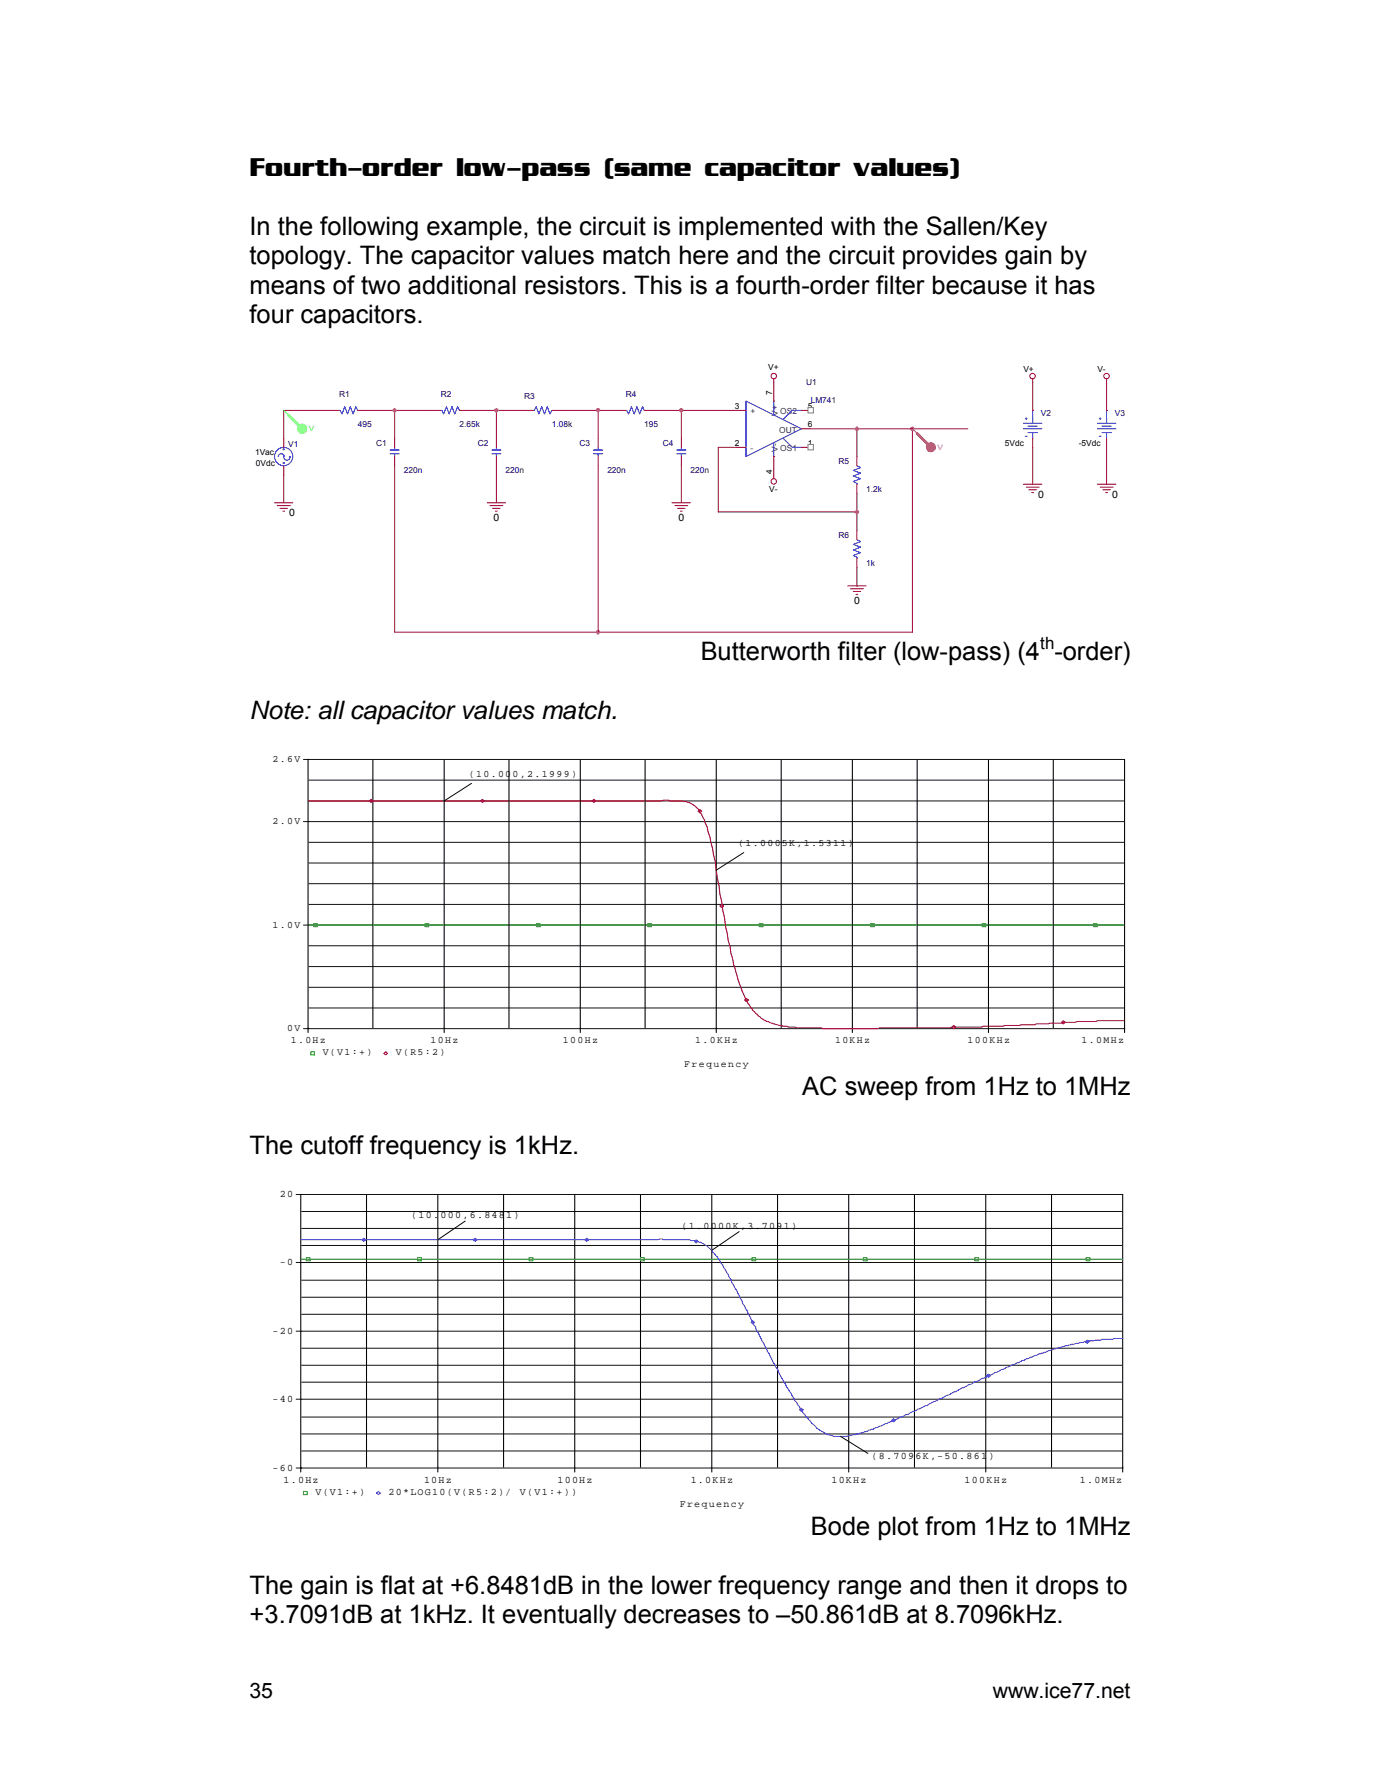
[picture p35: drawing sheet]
<svg xmlns="http://www.w3.org/2000/svg" width="216mm" height="279mm" viewBox="0 0 216 279" stroke-linecap="round" stroke-linejoin="round" font-family="sans-serif">
<defs><g id="words">
<g font-size="4">
<text x="39" y="27.5">Fourth-order low-pass (same capacitor values)</text>
<text x="39" y="36.8">In the following example, the circuit is implemented with the Sallen/Key</text>
<text x="39" y="41.4">topology. The capacitor values match here and the circuit provides gain by</text>
<text x="39" y="46">means of two additional resistors. This is a fourth-order filter because it has</text>
<text x="39" y="50.5">four capacitors.</text>
<text x="109.6" y="103.4">Butterworth filter (low-pass) (4 -order)</text>
<text x="39" y="112.6">Note: all capacitor values match.</text>
<text x="125.5" y="171.4">AC sweep from 1Hz to 1MHz</text>
<text x="39" y="180.6">The cutoff frequency is 1kHz.</text>
<text x="126.9" y="240.3">Bode plot from 1Hz to 1MHz</text>
<text x="39" y="249.5">The gain is flat at +6.8481dB in the lower frequency range and then it drops to</text>
<text x="39" y="254.1">+3.7091dB at 1kHz. It eventually decreases to –50.861dB at 8.7096kHz.</text>
</g>
<g font-size="3.3">
<text x="39" y="265.7">35</text>
<text x="155.3" y="265.7">www.ice77.net</text>
</g>
<text font-size="2.6" x="162.8" y="101.5">th</text>
<g font-size="1.6">
<text x="162.4" y="78">0</text>
<text x="174" y="78">0</text>
<text x="45.3" y="80.8">0</text>
<text x="77.2" y="81.6">0</text>
<text x="106.2" y="81.6">0</text>
<text x="133.6" y="94.6">0</text>
<text x="43.8" y="187.4">20</text>
<text x="64.3" y="190.7">(10.000,6.8481)</text>
<text x="106.6" y="192.3">(1.0000K,3.7091)</text>
<text x="43.8" y="198">-0</text>
<text x="42.6" y="208.8">-20</text>
<text x="42.6" y="219.4">-40</text>
<text x="42.6" y="230.2">-60</text>
<text x="44.3" y="232.1">1.0Hz</text>
<text x="49.3" y="234">V(V1:+)</text>
<text x="60.8" y="234">20*LOG10(V(R5:2)/</text>
<text x="66.3" y="232.1">10Hz</text>
<text x="81.3" y="234">V(V1:+))</text>
<text x="87.2" y="232.1">100Hz</text>
<text x="108.1" y="232.1">1.0KHz</text>
<text x="130.1" y="232.1">10KHz</text>
<text x="136.4" y="228.4">(8.7096K,-50.861)</text>
<text x="150.9" y="232.1">100KHz</text>
<text x="168.9" y="232.1">1.0MHz</text>
<text x="106.3" y="235.9">Frequency</text>
</g>
<g font-size="1.5">
<text x="42.6" y="119.3">2.6V</text>
<text x="73.3" y="121.6">(10.000,2.1999)</text>
<text x="42.6" y="129">2.0V</text>
<text x="115.5" y="132.4">(1.0005K,1.5311)</text>
<text x="42.6" y="145.2">1.0V</text>
<text x="44.9" y="161.4">0V</text>
<text x="45.5" y="163.3">1.0Hz</text>
<text x="50.5" y="165.1">V(V1:+)</text>
<text x="61.9" y="165.1">V(R5:2)</text>
<text x="67.4" y="163.3">10Hz</text>
<text x="88.1" y="163.3">100Hz</text>
<text x="107.1" y="167">Frequency</text>
<text x="108.8" y="163.3">1.0KHz</text>
<text x="130.6" y="163.3">10KHz</text>
<text x="151.4" y="163.3">100KHz</text>
<text x="169.2" y="163.3">1.0MHz</text>
</g>
<g font-size="1.3">
<text x="120.2" y="57.9">V+</text>
<text x="160.1" y="58.2">V+</text>
<text x="171.7" y="58.2">V-</text>
<text x="115" y="64">3</text>
<text x="120.8" y="61.8" transform="rotate(-90 120.8 61.8)">7</text>
<text x="126.4" y="64">5</text>
<text x="39.9" y="71.2">1Vac</text>
<text x="115" y="69.8">2</text>
<text x="126.4" y="66.9">6</text>
<text x="126.4" y="69.8">1</text>
<text x="157.2" y="69.8">5Vdc</text>
<text x="168.8" y="69.8">-5Vdc</text>
<text x="40" y="72.9">0Vdc</text>
<text x="120.3" y="77">V-</text>
<text x="120.8" y="74.2" transform="rotate(-90 120.8 74.2)">4</text>
</g>
<g font-size="1.3" fill="#000080">
<text x="53.1" y="62.1">R1</text>
<text x="69" y="62.1">R2</text>
<text x="82" y="62.5">R3</text>
<text x="97.9" y="62.1">R4</text>
<text x="126.1" y="60.2">U1</text>
<text x="126.8" y="63.1">LM741</text>
<text x="162.9" y="65.1">V2</text>
<text x="174.4" y="65.1">V3</text>
<text x="45.1" y="69.9">V1</text>
<text x="56" y="66.9">495</text>
<text x="58.8" y="69.8">C1</text>
<text x="71.9" y="66.9">2.65k</text>
<text x="74.8" y="69.8">C2</text>
<text x="86.3" y="66.9">1.08k</text>
<text x="90.7" y="69.8">C3</text>
<text x="100.8" y="66.9">195</text>
<text x="103.7" y="69.8">C4</text>
<text x="63.2" y="74.1">220n</text>
<text x="79.1" y="74.1">220n</text>
<text x="95" y="74.1">220n</text>
<text x="108" y="74.1">220n</text>
<text x="131.2" y="72.6">R5</text>
<text x="135.5" y="77">1.2k</text>
<text x="131.2" y="84.2">R6</text>
<text x="135.5" y="88.6">1k</text>
</g>
<g font-size="1.3" fill="#004080">
<text x="117.4" y="64.8">+</text>
<text x="121.7" y="65.1" transform="rotate(-90 121.7 65.1)">V+</text>
<text x="122.1" y="64.8">OS2</text>
<text x="117.4" y="70.6">-</text>
<text x="121.7" y="70.7" transform="rotate(-90 121.7 70.7)">V-</text>
<text x="121.9" y="67.7">OUT</text>
<text x="122.1" y="70.6">OS1</text>
</g>
<text font-size="1.2" fill="#5f5" x="48.3" y="67.5">V</text>
<text font-size="1.2" fill="#f55" x="146.7" y="70.4">V</text>
</g></defs>
<g fill="none" stroke="#00f" stroke-width=".16">
<path d="M44.2 72.5h.3M44.2 70.3h.3M44.4 70.2v.2M44.5 71.4a.5 .5 0 0 0-.5-.4 .5 .5 0 0 0-.5 .5M45.4 71.4a.5 .5 0 0 1-.5 .6 .5 .5 0 0 1-.5-.5M53.1 64.2h.1l.3 .6 .4-1.2 .5 1.2 .4-1.2 .4 1.2 .5-1.2 .3 .6M61 71h1.5M61 70.4h1.5M61.7 70v.4M61.7 71v.5M69 64.2h.1l.3 .6 .5-1.2 .4 1.2 .4-1.2 .4 1.2 .5-1.2 .3 .6M83.4 64.2h.2l.3-.6 .4 1.2 .5-1.2 .4 1.2 .4-1.2 .4 1.2 .3-.6"/>
<path d="M92.8 71h1.5M92.8 70.4h1.5M93.6 70v.4M93.6 71v.5M97.9 64.2h.1l.3 .6 .5-1.2 .4 1.2 .5-1.2 .4 1.2 .4-1.2 .3 .6M105.9 71h1.4M105.9 70.4h1.4M106.6 70v.4M106.6 71v.5M116.7 62.8l8.7 4.3-8.7 4.4zM121.1 62.8v2.2M121.1 69.3v2.2"/>
<path d="M122.5 68.6l1.5 1.4h1.4M125.4 64.2h-1.4l-1.5 1.5M134.1 72.9l.5 .3-1.1 .4 1.1 .5-1.1 .4 1.1 .4-1.1 .5 .6 .3v.1M160.1 66.3h2.9M160.1 67.1h2.9M160.4 65.5h.3M160.4 68.3h.3M160.5 65.4v.3M160.8 66.7h1.5M160.8 67.7h1.5M161.6 64.2v2.1M161.6 67.7v.9"/>
<path d="M171.7 67.1h2.9M171.7 66.3h2.9M172 65.5h.3M172 68.3h.3M172.1 65.4v.3M172.4 66.7h1.5M172.4 67.7h1.5M173.1 64.2v2.1M173.1 67.7v.9M134.1 84.5l.5 .3-1.1 .4 1.1 .4-1.1 .5 1.1 .4-1.1 .5 .6 .2v.2"/>
<circle cx="44.4" cy="71.5" r="1.44"/>
</g>
<g fill="none" stroke="#f00" stroke-width=".16">
<path d="M121.1 59.3v.6M161.6 59.3v.6M173.1 59.3v.6M42.9 78.7h2.9M43.4 79.1h2M43.8 79.6h1.2M44.4 68.6v1.4M44.4 72.9v1.5M51.6 64.2h1.5M56 64.2h1.4M61.7 68.6v1.4M61.7 71.5v1.4"/>
<path d="M67.5 64.2h1.5M71.9 64.2h1.4M76.2 78.7h2.9M76.6 79.1h2.1M77.1 79.6h1.1M82 64.2h1.4M86.3 64.2h1.5M93.6 68.6v1.4M93.6 71.5v1.4M96.5 64.2h1.4M100.8 64.2h1.5M105.1 78.7h2.9"/>
<path d="M105.6 79.1h2M106 79.6h1.2M106.6 68.6v1.4M106.6 71.5v1.4M115.3 64.2h1.4M115.3 70h1.4M121.1 62.8h.1M121.1 71.5h.1M121.1 74.4v.5M125.4 64.2h1.4M125.4 70h1.4M125.4 67.1h1.4"/>
<path d="M134.1 71.5v1.4M134.1 75.8v1.5M160.1 75.8h2.9M160.5 76.2h2.1M161 76.7h1.1M161.4 77.1h.3M161.6 64.2h.1M161.6 68.6v1.4M171.7 75.8h2.9M172.1 76.2h2M172.6 76.7h1.1M173 77.1h.3"/>
<path d="M173.1 64.2h.1M173.1 68.6v1.4M44.2 80h.3M77.5 80h.3M106.4 80h.3M132.6 91.7h2.9M133.1 92.2h2M133.5 92.6h1.1M133.9 93h.3M134.1 83v1.5M134.1 87.4v1.4"/>
<circle cx="121" cy="58.9" r=".43"/>
<circle cx="161.5" cy="58.9" r=".43"/>
<circle cx="173.1" cy="58.9" r=".43"/>
<circle cx="121" cy="75.4" r=".43"/>
</g>
<g fill="none" stroke="#800040" stroke-width=".16">
<path d="M121.1 59.9v2.9M161.6 59.9v4.3M173.1 59.9v4.3M44.4 74.4v4.3M51.6 64.2h-7.2v4.4M57.4 64.2h10.1M61.7 64.2v4.4M73.3 64.2h8.7M77.7 64.2v4.4M77.7 72.9v5.8M93.6 64.2h2.9M93.6 72.9v26.1"/>
<path d="M102.3 64.2h13M106.6 64.2v4.4M106.6 72.9v5.8M112.4 70v10.1h21.7M121.1 71.5v2.9M126.8 67.1h24.6M134.1 67.1v4.4M134.1 77.3v5.7M142.7 67.1v31.9h-81M161.6 70v5.8M134.1 88.8v2.9"/>
</g>
<g fill="#f0f" stroke="#f0f" stroke-width=".16">
<circle cx="142.7" cy="67.1" r=".28"/>
<circle cx="93.6" cy="98.9" r=".28"/>
<circle cx="134.1" cy="67.1" r=".28"/>
<circle cx="134.1" cy="80.1" r=".28"/>
<circle cx="106.6" cy="64.2" r=".28"/>
<circle cx="77.7" cy="64.2" r=".28"/>
<circle cx="61.7" cy="64.2" r=".28"/>
</g>
<circle cx="145.6" cy="70" r=".71" fill="#f55" stroke="#f55" stroke-width=".16"/>
<path d="M142.7 67.1l2.9 2.9" fill="none" stroke="#f55" stroke-width=".16"/>
<path d="M143.5 67.8l2.1 2.2" fill="none" stroke="#f55" stroke-width=".43"/>
<g fill="#fff" stroke="#808080" stroke-width=".16">
<path d="M126.4 69.6h.9v.8h-.9z" fill-rule="evenodd"/>
<path d="M126.4 63.8h.9v.8h-.9z" fill-rule="evenodd"/>
</g>
<path d="M61.7 72.9v26.1M87.8 64.2h5.8v4.4M112.4 70h2.9M173.1 70v5.8" fill="none" stroke="#800040" stroke-width=".16"/>
<circle cx="47.3" cy="67.1" r=".71" fill="#5f5" stroke="#5f5" stroke-width=".16"/>
<path d="M44.4 64.2l2.9 2.9" fill="none" stroke="#5f5" stroke-width=".16"/>
<path d="M45.1 65l2.2 2.1" fill="none" stroke="#5f5" stroke-width=".43"/>
<circle cx="93.6" cy="64.2" r=".28" fill="#f0f" stroke="#f0f" stroke-width=".16"/>
<path d="M76.9 71h1.5M76.9 70.4h1.5M77.7 70v.4M77.7 71v.5" fill="none" stroke="#00f" stroke-width=".16"/>
<path d="M77.7 68.6v1.4M77.7 71.5v1.4" fill="none" stroke="#f00" stroke-width=".16"/>
<g fill="none" stroke="#000" stroke-width=".16">
<path d="M47.5 118.9h128.4v42.7M48.2 118.9v42.7M58.3 119v41.9M69.5 119v42.6M79.6 119v41.9M90.8 119v42.6M100.9 119v41.9M112.1 119v42.6M122.2 119v41.9M133.4 119v42.6M143.5 119v41.9M154.6 119v42.6"/>
<path d="M164.8 119v41.9M48.3 138.3h127.5M48.3 135.1h127.5M48.3 131.8h127.5M48.3 125.4h127.5M48.3 122.1h127.5M73.8 122.6l-4.3 2.8M116.4 133.5l-4.3 2.7M175.8 128.6h-128.3M48.3 157.8h127.5M48.3 154.5h127.5M48.3 151.3h127.5"/>
<path d="M48.3 148h127.5M48.3 141.6h127.5M175.8 144.8h-128.3M47.5 161h128.4M46.3 187h129.3v43.4M46.3 197.6h129.2M47.1 187v43.4M47.2 194.9h128.3M47.2 192.3h128.3M47.2 189.6h128.3M57.3 187.1v42.6M68.5 187.1v43.3"/>
<path d="M72.8 191.1l-4.3 3M78.8 187.1v42.6M89.9 187.1v43.3M100.2 187.1v42.6M111.4 187.1v43.3M115.6 192.8l-4.2 2.9M121.6 187.1v42.6M132.8 187.1v43.3M143.1 187.1v42.6M154.2 187.1v43.3M164.5 187.1v42.6M46.3 219h129.2"/>
<path d="M46.3 208.4h129.2M47.2 216.3h128.3M47.2 213.7h128.3M47.2 211h128.3M47.2 205.7h128.3M47.2 203.1h128.3M47.2 200.4h128.3M46.3 229.8h129.3M47.2 227.1h128.3M47.2 224.5h128.3M47.2 221.8h128.3M131.5 224.8l4.3 2.7"/>
</g>
<g fill="none" stroke="#0a0" stroke-width=".16">
<path d="M48.2 144.8h127.7M49.1 144.6h.5v.5h-.5zM66.5 144.6h.6v.5h-.6zM83.9 144.6h.6v.5h-.6zM101.3 144.6h.6v.5h-.6zM118.8 144.6h.6v.5h-.6zM136.2 144.6h.6v.5h-.6zM153.6 144.6h.6v.5h-.6zM171.1 144.6h.5v.5h-.5zM48.6 164.6h.6v.5h-.6zM47.1 197.1h128.5M47.9 196.9h.6v.5h-.6z"/>
<path d="M65.3 196.9h.6v.5h-.6zM82.8 196.9h.6v.5h-.6zM100.2 196.9h.6v.5h-.6zM117.6 196.9h.6v.5h-.6zM135.1 196.9h.5v.5h-.5zM152.5 196.9h.6v.5h-.6zM169.9 196.9h.6v.5h-.6zM47.5 233.4h.5v.6h-.5z"/>
</g>
<path d="M48.2 125.4h55.3l.3-.2h.8l.2 .2h2l.1 .1a3.4 3.4 0 0 1 3 2.3l.7 1.7a84.5 84.5 0 0 1 2 10.5l.3 1.2a74.1 74.1 0 0 0 3.2 13.8 9 9 0 0 0 3.3 4.5l.5 .4h.3l.4 .2 1.3 .4h.4l.2 .1 1.9 .2 .2 .1h3.9l.1 .1h8.8l.2-.1h11l.4-.1h4.7l.1-.2h3.1l.3-.1 4.7-.1 .2-.1h2l.1-.2 4-.1 .3-.1 7.4-.1M57.8 125.4l.3-.3 .2 .3-.2 .2zM75.2 125.4l.3-.3 .3 .3-.3 .2zM92.6 125.4l.3-.3 .3 .3-.3 .2zM109.2 127l.3-.3 .3 .3-.3 .2zM112.6 141.8l.3-.2 .3 .2-.3 .3zM116.5 156.5l.3-.2 .3 .2-.3 .3zM60.1 164.9l.2-.3 .3 .3-.3 .2zM148.9 160.8l.3-.3 .3 .3-.3 .2zM166.1 160l.2-.2 .3 .2-.3 .3z" fill="none" stroke="#a00" stroke-width=".16"/>
<path d="M47.1 194.1h55.7a1.02 1.02 0 0 1 1 0h4.1l.2 .1h.7l.1 .1h.3a6.7 6.7 0 0 1 3.6 3.4l.3 .3 1.2 2.3 .2 .5 .7 1.1 1 2.2 .7 1.1 .2 .5 .8 1.7 .3 .3 .1 .5 .3 .4 2.3 4.6 .7 1.1 1.5 2.8 1.1 1.8a25.1 25.1 0 0 0 3.6 4.7l1.7 1 .7 .1 .1 .1h2.2l2.6-.6 .8-.4 .7-.1 1-.5h.3l.6-.4h.3l3.4-1.5 .6-.4h.3l.5-.4h.3l3.2-1.6h.3l1.8-1h.3l1-.7h.3l.6-.3 1.2-.6 .3-.1 1.9-1h.3l.5-.4h.3l.6-.3 2.6-1.2h.3l.5-.4h.3l1-.5h.3l1-.5 1.1-.2 .5-.3 2.5-.7h.5l.5-.3 1.2-.1 .1-.2 1.2-.1 .1-.1 2-.1 .2-.2 3.2-.1M56.6 194.1l.3-.3 .3 .3-.3 .2zM74.1 194.1l.2-.3 .3 .3-.3 .2zM91.5 194.1l.3-.3 .3 .3-.3 .2zM108.6 194.3l.3-.2 .3 .2-.3 .3zM117.5 207l.3-.3 .3 .3-.3 .2zM154.4 215.4l.2-.3 .3 .3-.3 .2zM169.8 210l.3-.2 .3 .2-.3 .3zM58.9 233.7l.3-.3 .3 .3-.3 .3zM125.1 220.7l.3-.3 .2 .3-.2 .2zM139.5 222.3l.3-.2 .3 .2-.3 .3z" fill="none" stroke="#5400ff" stroke-width=".16"/>
<use href="#words"/>
</svg>
